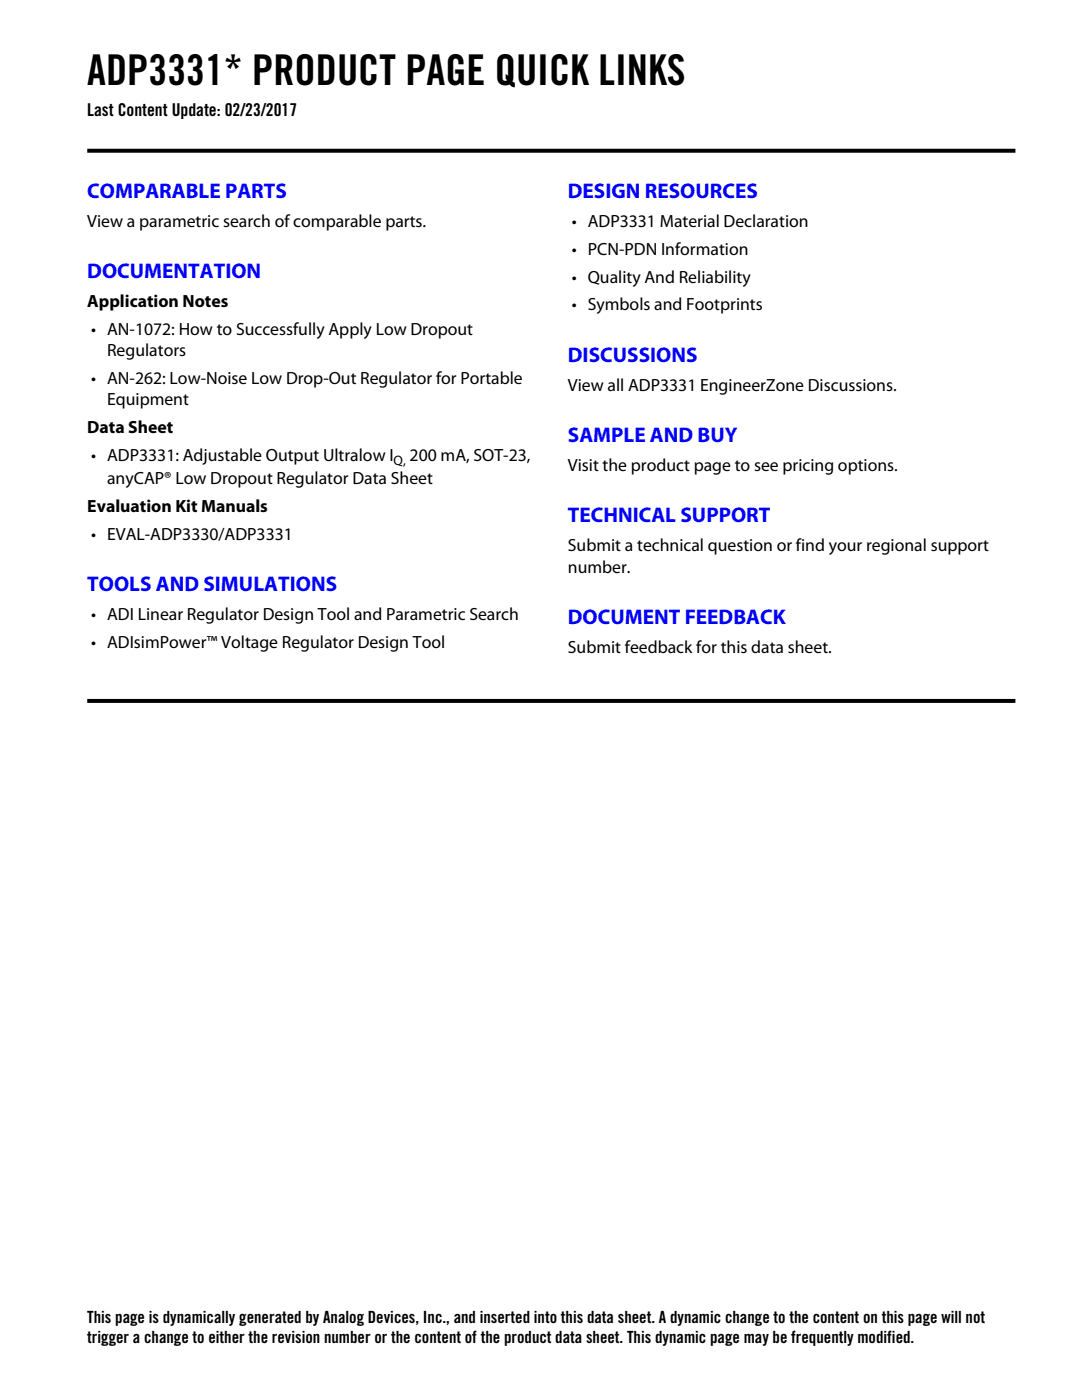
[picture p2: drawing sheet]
<svg xmlns="http://www.w3.org/2000/svg" width="216mm" height="279mm" viewBox="0 0 216 279" stroke-linecap="round" stroke-linejoin="round" font-family="sans-serif">
<defs><g id="words">
<text font-size="8.5" x="17.4" y="17">ADP3331* PRODUCT PAGE QUICK LINKS</text>
<g font-size="4.2" fill="#00f">
<text x="17.4" y="39.5">COMPARABLE PARTS</text>
<text x="113.3" y="39.5">DESIGN RESOURCES</text>
<text x="17.4" y="55.5">DOCUMENTATION</text>
<text x="113.3" y="72.2">DISCUSSIONS</text>
<text x="113.3" y="88.2">SAMPLE AND BUY</text>
<text x="113.3" y="104.2">TECHNICAL SUPPORT</text>
<text x="17.4" y="118">TOOLS AND SIMULATIONS</text>
<text x="113.3" y="124.5">DOCUMENT FEEDBACK</text>
</g>
<g font-size="3.5">
<text x="17.4" y="23.1">Last Content Update: 02/23/2017</text>
<text x="17.4" y="45.3">View a parametric search of comparable parts.</text>
<text x="114.1" y="45.3">• ADP3331 Material Declaration</text>
<text x="114.1" y="50.8">• PCN-PDN Information</text>
<text x="114.1" y="56.4">• Quality And Reliability</text>
<text x="17.4" y="61.3">Application Notes</text>
<text x="114.1" y="61.9">• Symbols and Footprints</text>
<text x="18.2" y="66.9">• AN-1072: How to Successfully Apply Low Dropout</text>
<text x="21.4" y="71.1">Regulators</text>
<text x="18.2" y="76.7">• AN-262: Low-Noise Low Drop-Out Regulator for Portable</text>
<text x="113.3" y="78">View all ADP3331 EngineerZone Discussions.</text>
<text x="21.4" y="80.9">Equipment</text>
<text x="17.4" y="86.4">Data Sheet</text>
<text x="18.2" y="92">• ADP3331: Adjustable Output Ultralow I</text>
<text x="81.7" y="92">200 mA, SOT-23,</text>
<text x="113.3" y="94">Visit the product page to see pricing options.</text>
<text x="21.4" y="96.7">anyCAP® Low Dropout Regulator Data Sheet</text>
<text x="17.4" y="102.2">Evaluation Kit Manuals</text>
<text x="18.2" y="107.8">• EVAL-ADP3330/ADP3331</text>
<text x="113.3" y="110">Submit a technical question or find your regional support</text>
<text x="113.3" y="114.3">number.</text>
<text x="18.2" y="123.8">• ADI Linear Regulator Design Tool and Parametric Search</text>
<text x="18.2" y="129.4">• ADIsimPower™ Voltage Regulator Design Tool</text>
<text x="113.3" y="130.3">Submit feedback for this data sheet.</text>
</g>
<g font-size="3.4">
<text x="17.4" y="264.1">This page is dynamically generated by Analog Devices, Inc., and inserted into this data sheet. A dynamic change to the content on this page will not</text>
<text x="17.4" y="268.1">trigger a change to either the revision number or the content of the product data sheet. This dynamic page may be frequently modified.</text>
</g>
<text font-size="2.7" x="78.5" y="92.7">Q,</text>
</g></defs>
<g fill="#000">
<path d="M17.4 29.7h92.4l.4 .8h-92.8zM109.8 29.7h92.8v.8h-92.4z"/>
<path d="M17.4 139.5h92.4l.4 .8h-92.8zM109.8 139.5h92.8v.8h-92.4z"/>
</g>
<use href="#words"/>
</svg>
